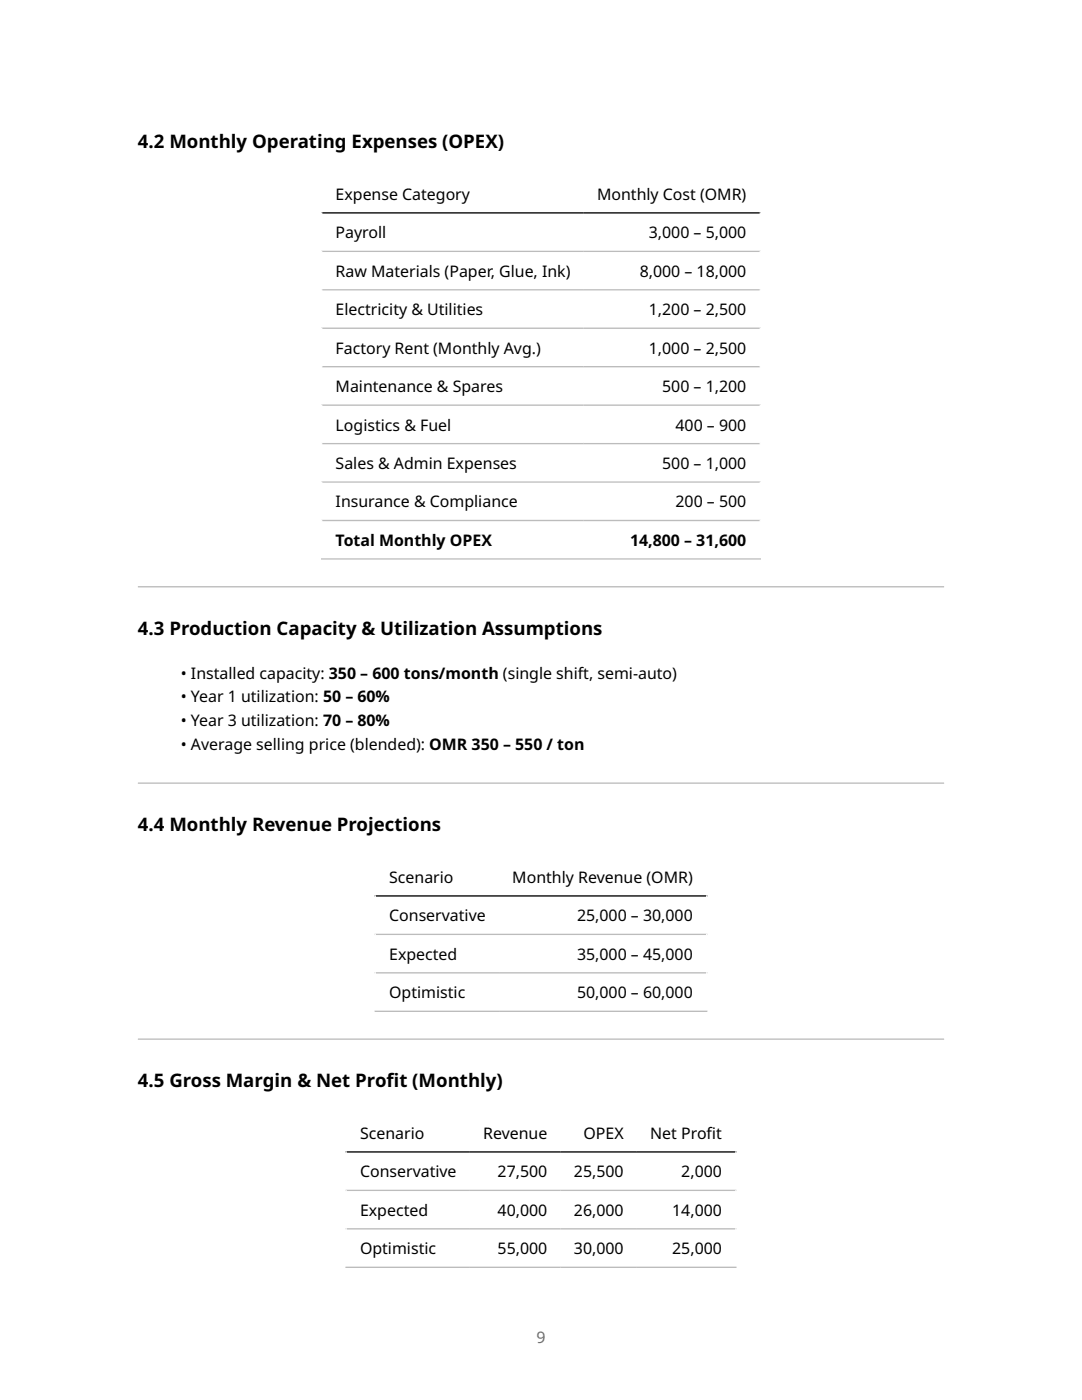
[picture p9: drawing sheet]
<svg xmlns="http://www.w3.org/2000/svg" width="216mm" height="279mm" viewBox="0 0 216 279" stroke-linecap="round" stroke-linejoin="round" font-family="sans-serif">
<defs><g id="words">
<g font-size="3.7">
<text x="27.5" y="29.6">4.2 Monthly Operating Expenses (OPEX)</text>
<text x="27.5" y="126.8">4.3 Production Capacity &amp; Utilization Assumptions</text>
<text x="27.5" y="165.9">4.4 Monthly Revenue Projections</text>
<text x="27.5" y="217">4.5 Gross Margin &amp; Net Prof</text>
<text x="77.1" y="217">it (Monthly)</text>
</g>
<g font-size="3.2">
<text x="67" y="39.9">Expense Category</text>
<text x="119.1" y="39.9">Monthly Cost (OMR)</text>
<text x="67" y="47.6">Payroll</text>
<text x="129.5" y="47.6">3,000 – 5,000</text>
<text x="67" y="55.2">Raw Materials (Paper, Glue, Ink)</text>
<text x="127.6" y="55.2">8,000 – 18,000</text>
<text x="67" y="62.9">Electricity &amp; Utilities</text>
<text x="129.5" y="62.9">1,200 – 2,500</text>
<text x="67" y="70.6">Factory Rent (Monthly Avg.)</text>
<text x="129.5" y="70.6">1,000 – 2,500</text>
<text x="67" y="78.3">Maintenance &amp; Spares</text>
<text x="132.1" y="78.3">500 – 1,200</text>
<text x="67" y="85.9">Logistics &amp; Fuel</text>
<text x="134.8" y="85.9">400 – 900</text>
<text x="67" y="93.6">Sales &amp; Admin Expenses</text>
<text x="132.1" y="93.6">500 – 1,000</text>
<text x="67" y="101.3">Insurance &amp; Compliance</text>
<text x="134.8" y="101.3">200 – 500</text>
<text x="67" y="108.9">Total Monthly OPEX</text>
<text x="125.7" y="108.9">14,800 – 31,600</text>
<text x="36.1" y="135.4">• Installed capacity: 350 – 600 tons/month (single shift, semi-auto)</text>
<text x="36.1" y="140.2">• Year 1 utilization: 50 – 60%</text>
<text x="36.1" y="145">• Year 3 utilization: 70 – 80%</text>
<text x="36.1" y="149.7">• Average selling price (blended): OMR 350 – 550 / ton</text>
<text x="77.7" y="176.2">Scenario</text>
<text x="102.2" y="176.2">Monthly Revenue (OMR)</text>
<text x="77.7" y="183.9">Conservative</text>
<text x="115.1" y="183.9">25,000 – 30,000</text>
<text x="77.7" y="191.5">Expected</text>
<text x="115.1" y="191.5">35,000 – 45,000</text>
<text x="77.7" y="199.2">Optimistic</text>
<text x="115.1" y="199.2">50,000 – 60,000</text>
<text x="71.8" y="227.3">Scenario</text>
<text x="96.4" y="227.3">Revenue</text>
<text x="116.4" y="227.3">OPEX</text>
<text x="129.7" y="227.3">Net Prof</text>
<text x="141" y="227.3">it</text>
<text x="71.8" y="235">Conservative</text>
<text x="99.3" y="235">27,500</text>
<text x="114.5" y="235">25,500</text>
<text x="135.9" y="235">2,000</text>
<text x="71.8" y="242.6">Expected</text>
<text x="99.3" y="242.6">40,000</text>
<text x="114.5" y="242.6">26,000</text>
<text x="134.1" y="242.6">14,000</text>
<text x="71.8" y="250.3">Optimistic</text>
<text x="99.3" y="250.3">55,000</text>
<text x="114.5" y="250.3">30,000</text>
<text x="134.1" y="250.3">25,000</text>
</g>
<text font-size="3.2" fill="#6e6e6e" x="107" y="267.9">9</text>
</g></defs>
<path d="M64.1 34.8h87.7M64.2 34.7v77M151.7 34.7v77" fill="none" stroke="#fff" stroke-width=".26"/>
<path d="M64.1 42.5h87.7" fill="none" stroke="#000" stroke-width=".26"/>
<path d="M64.1 50.2h87.7M64.1 57.8h87.7M64.1 65.5h87.7M64.1 73.2h87.7M64.1 80.9h87.7M64.1 88.5h87.7M64.1 96.2h87.7M64.1 103.9h87.7M64.1 111.5h87.7" fill="none" stroke="#bbb" stroke-width=".26"/>
<g fill="#bbb">
<path d="M27.5 117.2h160.9zM27.5 117h160.9v.2h-160.9z" fill-rule="evenodd"/>
<path d="M27.5 156.4h160.9zM27.5 156.2h160.9v.2h-160.9z" fill-rule="evenodd"/>
</g>
<path d="M74.7 171.1h66.5M74.9 171v31M141 171v31" fill="none" stroke="#fff" stroke-width=".26"/>
<path d="M74.7 178.8h66.5" fill="none" stroke="#000" stroke-width=".26"/>
<path d="M74.7 186.5h66.5M74.7 194.2h66.5M74.7 201.8h66.5" fill="none" stroke="#bbb" stroke-width=".26"/>
<path d="M27.5 207.5h160.9zM27.5 207.2h160.9v.3h-160.9z" fill-rule="evenodd" fill="#bbb"/>
<path d="M68.9 222.2h78.1M69.1 222.1v30.9M146.8 222.1v30.9" fill="none" stroke="#fff" stroke-width=".26"/>
<path d="M68.9 229.9h78.1" fill="none" stroke="#000" stroke-width=".26"/>
<path d="M68.9 237.6h78.1M68.9 245.2h78.1M68.9 252.9h78.1" fill="none" stroke="#bbb" stroke-width=".26"/>
<use href="#words"/>
</svg>
